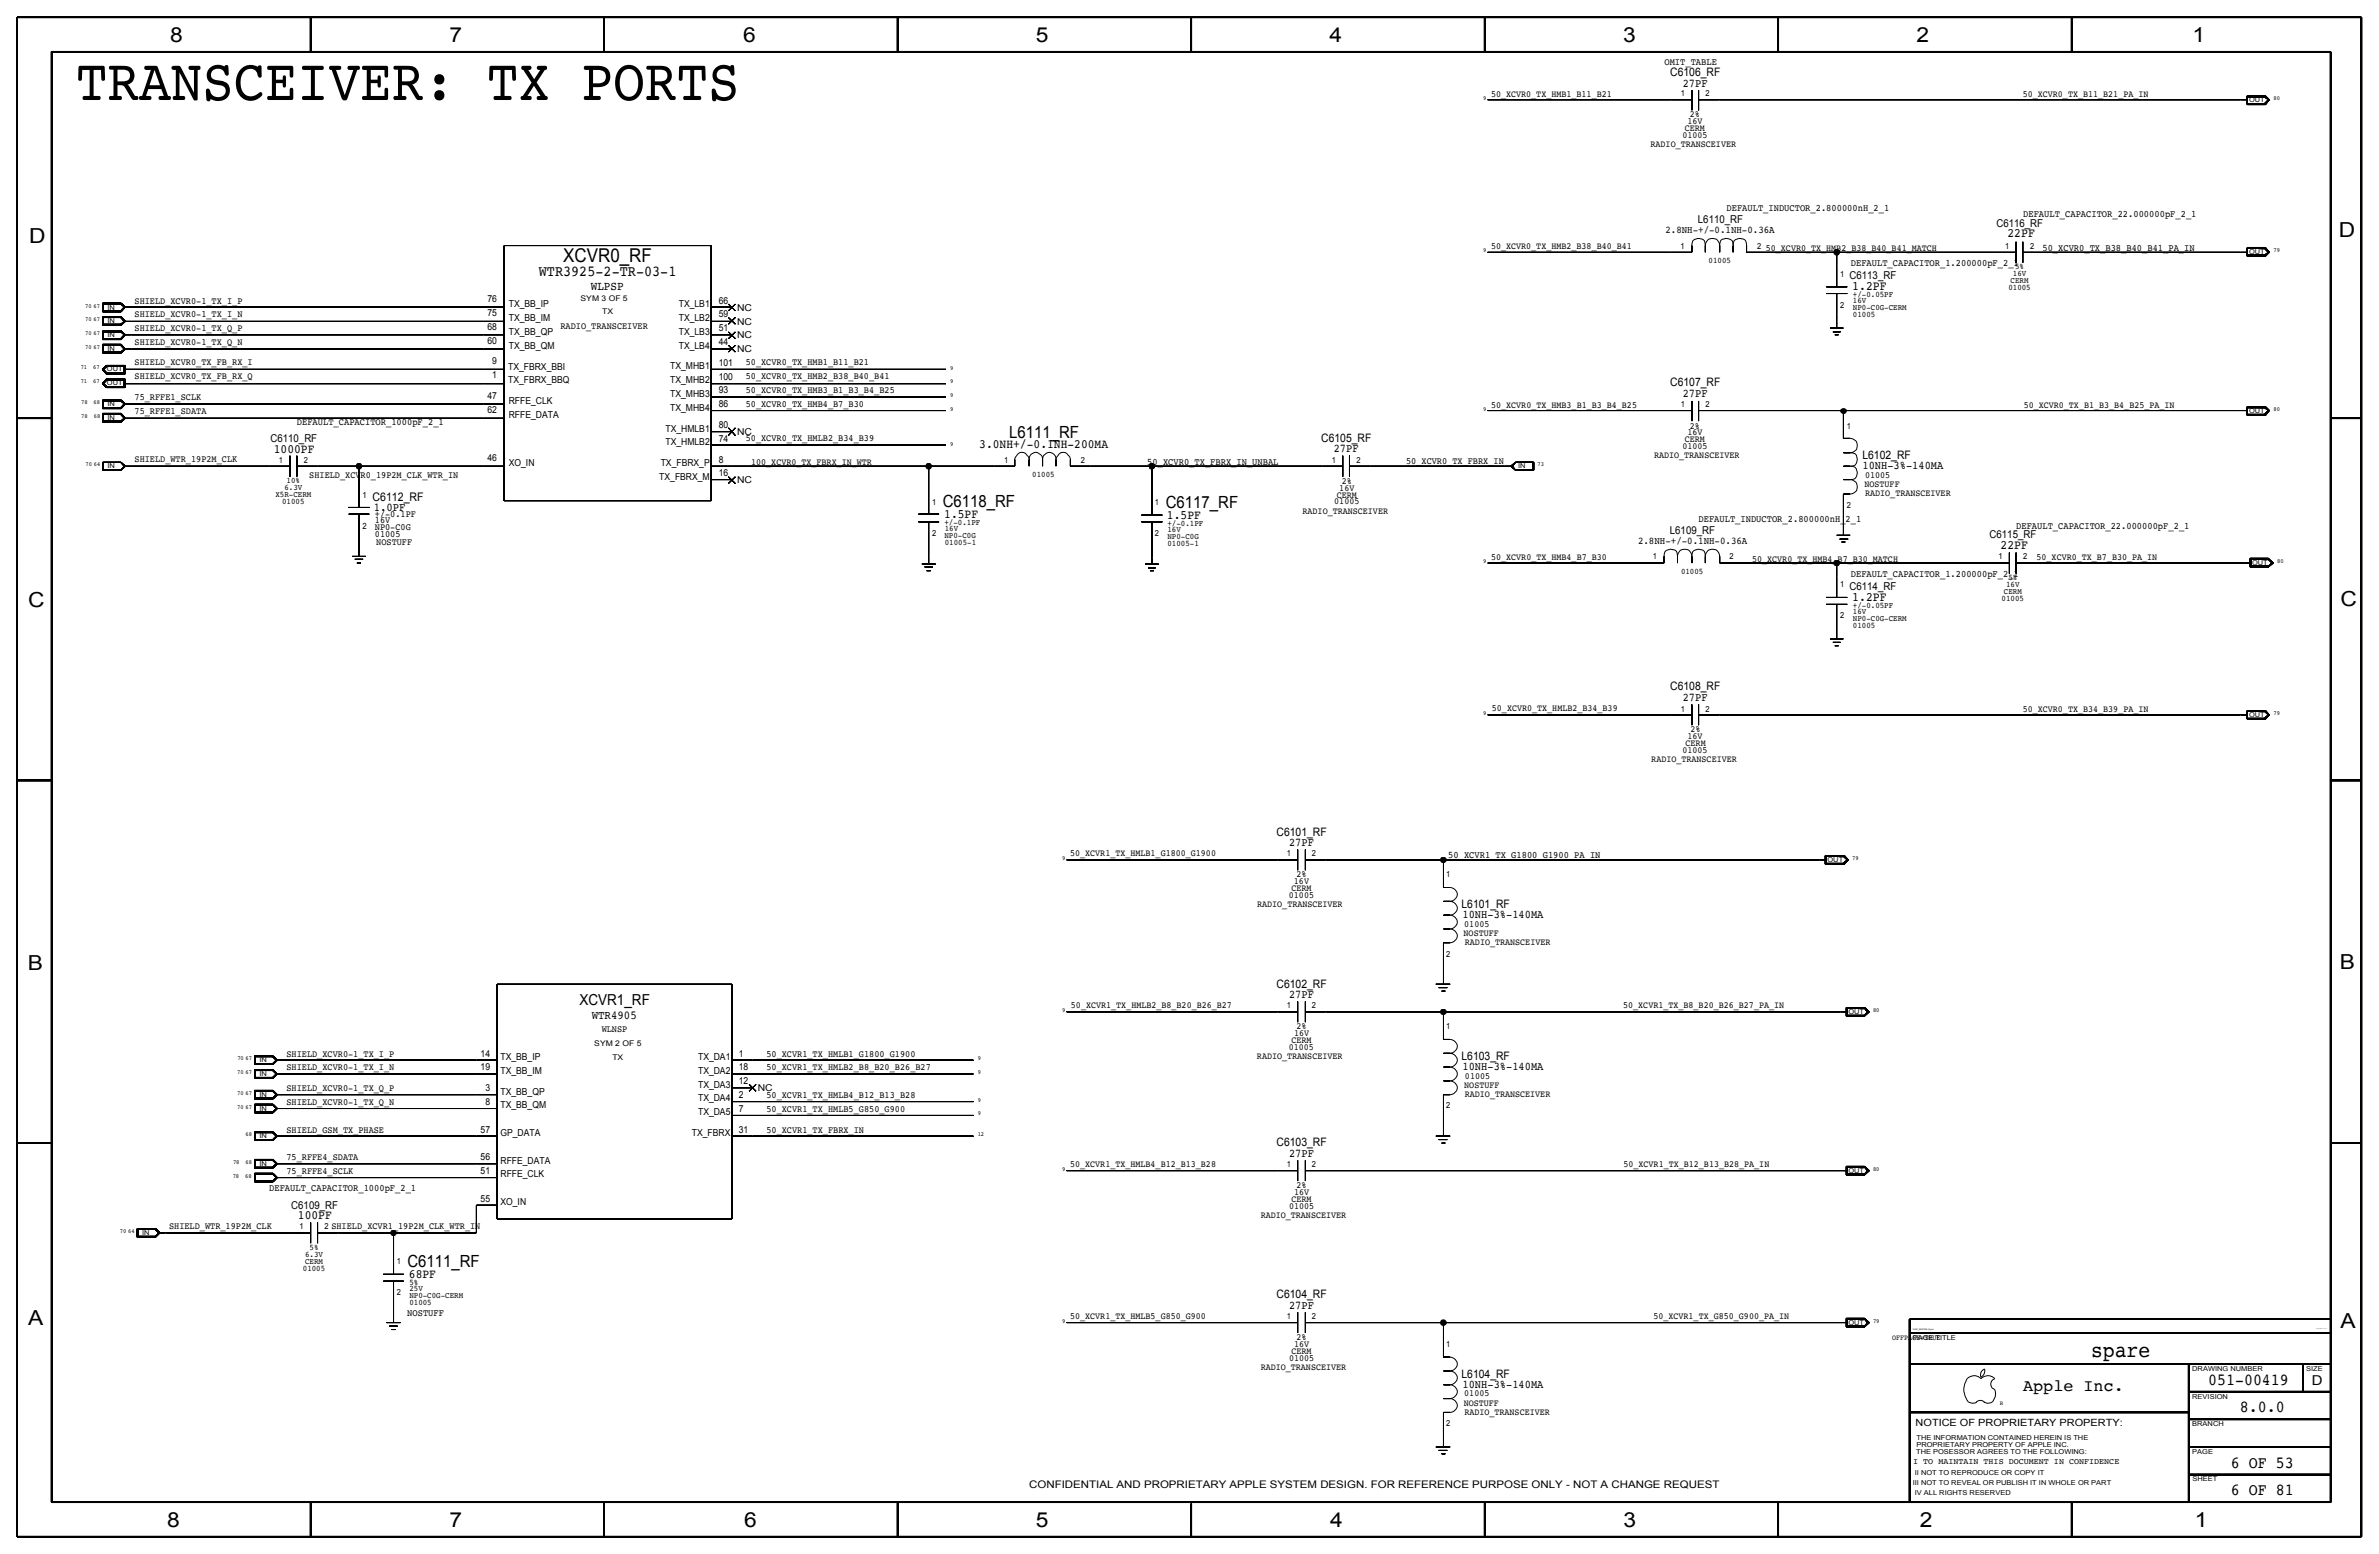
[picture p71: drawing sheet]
<svg xmlns="http://www.w3.org/2000/svg" width="875mm" height="572mm" viewBox="0 0 875 572" stroke-linecap="round" stroke-linejoin="round" font-family="sans-serif">
<defs><g id="words">
<text font-size="21.7" x="27.9" y="36.8">TRANSCEIVER: TX PORTS</text>
<text font-size="8.1" x="769.2" y="499.1">spare</text>
<g font-size="7.6">
<text x="62.5" y="15.5">8</text>
<text x="165.4" y="15.5">7</text>
<text x="273.3" y="15.5">6</text>
<text x="381" y="15.5">5</text>
<text x="489" y="15.5">4</text>
<text x="597" y="15.5">3</text>
<text x="704.9" y="15.5">2</text>
<text x="806.5" y="15.5">1</text>
<text x="10.7" y="89.5">D</text>
<text x="860.3" y="87.2">D</text>
<text x="10.4" y="223.3">C</text>
<text x="860.8" y="222.8">C</text>
<text x="10.2" y="356.7">B</text>
<text x="860.6" y="356.4">B</text>
<text x="10.4" y="487.5">A</text>
<text x="860.8" y="488.2">A</text>
<text x="61.5" y="561.7">8</text>
<text x="165.4" y="561.7">7</text>
<text x="273.8" y="561.6">6</text>
<text x="381" y="561.7">5</text>
<text x="489.2" y="561.7">4</text>
<text x="597.1" y="561.6">3</text>
<text x="706.2" y="561.7">2</text>
<text x="807.3" y="561.7">1</text>
</g>
<text font-size="7" x="207.2" y="96.5">XCVR0_RF</text>
<g font-size="6.2">
<text x="371.2" y="160.9">L6111_RF</text>
<text x="346.8" y="186.6">C6118_RF</text>
<text x="428.8" y="186.8">C6117_RF</text>
<text x="149.9" y="466.1">C6111_RF</text>
<text x="812.2" y="509.3">051-00419</text>
<text x="744.2" y="511.5">Apple Inc.</text>
<text x="823.9" y="519.4">8.0.0</text>
<text x="820.6" y="539.7">6 OF 53</text>
<text x="820.6" y="549.9">6 OF 81</text>
</g>
<g font-size="5.6">
<text x="198.2" y="101.6">WTR3925-2-TR-03-1</text>
<text x="213.1" y="369.6">XCVR1_RF</text>
</g>
<text font-size="5" x="850.3" y="509.3">D</text>
<g font-size="4.7">
<text x="738.3" y="87.3">22PF</text>
<text x="681.3" y="106.6">1.2PF</text>
<text x="100.7" y="166.5">1000PF</text>
<text x="360.2" y="164.7">3.0NH+/-0.1NH-200MA</text>
<text x="347.3" y="190.6">1.5PF</text>
<text x="429.2" y="190.9">1.5PF</text>
<text x="735.8" y="201.9">22PF</text>
<text x="681.3" y="220.9">1.2PF</text>
<text x="109.6" y="448.3">100PF</text>
<text x="150.4" y="469.9">68PF</text>
</g>
<text font-size="4.5" x="217.3" y="106.8">WLPSP</text>
<g font-size="4.4">
<text x="137" y="184.2">C6112_RF</text>
<text x="137.5" y="188">1.0PF</text>
<text x="217.6" y="374.7">WTR4905</text>
</g>
<g font-size="4.3">
<text x="614.3" y="28">C6106_RF</text>
<text x="618.9" y="31.9">27PF</text>
<text x="614.3" y="142">C6107_RF</text>
<text x="618.9" y="146">27PF</text>
<text x="486" y="162.5">C6105_RF</text>
<text x="490.6" y="166.3">27PF</text>
<text x="685" y="168.9">L6102_RF</text>
<text x="685" y="172.7">10NH-3%-140MA</text>
<text x="614.3" y="253.9">C6108_RF</text>
<text x="618.9" y="257.7">27PF</text>
<text x="469.6" y="307.3">C6101_RF</text>
<text x="474.1" y="311.1">27PF</text>
<text x="537.6" y="334">L6101_RF</text>
<text x="537.9" y="337.8">10NH-3%-140MA</text>
<text x="469.6" y="363.2">C6102_RF</text>
<text x="474.1" y="367">27PF</text>
<text x="537.6" y="389.8">L6103_RF</text>
<text x="537.9" y="393.7">10NH-3%-140MA</text>
<text x="469.6" y="421.6">C6103_RF</text>
<text x="474.1" y="425.4">27PF</text>
<text x="469.6" y="477.5">C6104_RF</text>
<text x="474.1" y="481.3">27PF</text>
<text x="537.6" y="506.7">L6104_RF</text>
<text x="537.9" y="510.5">10NH-3%-140MA</text>
</g>
<g font-size="4">
<text x="624.5" y="82">L6110_RF</text>
<text x="734.3" y="83.6">C6116_RF</text>
<text x="680.3" y="102.7">C6113_RF</text>
<text x="99.5" y="162.5">C6110_RF</text>
<text x="614.2" y="196.4">L6109_RF</text>
<text x="731.8" y="198">C6115_RF</text>
<text x="680.3" y="217">C6114_RF</text>
<text x="107.1" y="444.5">C6109_RF</text>
</g>
<g font-size="3.8">
<text x="612.6" y="85.6">2.8NH-+/-0.1NH-0.36A</text>
<text x="602.5" y="200">2.8NH-+/-0.1NH-0.36A</text>
<text x="378.5" y="547.4">CONFIDENTIAL AND PROPRIETARY APPLE SYSTEM DESIGN. FOR REFERENCE PURPOSE ONLY - NOT A CHANGE REQUEST</text>
</g>
<text font-size="3.7" x="704.6" y="524.5">NOTICE OF PROPRIETARY PROPERTY:</text>
<g font-size="3.6">
<text x="612.2" y="24">OMIT_TABLE</text>
<text x="635.1" y="77.4">DEFAULT_INDUCTOR_2.800000nH_2_1</text>
<text x="744.2" y="80">DEFAULT_CAPACITOR_22.000000pF_2_1</text>
<text x="751.3" y="92.2">50_XCVR0_TX_B38_B40_B41_PA_IN</text>
<text x="680.8" y="97.6">DEFAULT_CAPACITOR_1.200000pF_2_1</text>
<text x="109.2" y="156.1">DEFAULT_CAPACITOR_1000pF_2_1</text>
<text x="422" y="170.9">50_XCVR0_TX_FBRX_IN_UNBAL</text>
<text x="624.8" y="191.8">DEFAULT_INDUCTOR_2.800000nH_2_1</text>
<text x="741.6" y="194.4">DEFAULT_CAPACITOR_22.000000pF_2_1</text>
<text x="680.8" y="212.1">DEFAULT_CAPACITOR_1.200000pF_2_1</text>
<text x="532.7" y="315.7">50_XCVR1_TX_G1800_G1900_PA_IN</text>
<text x="99" y="438.2">DEFAULT_CAPACITOR_1000pF_2_1</text>
<text x="149.8" y="483.9">NOSTUFF</text>
</g>
<g font-size="3.5">
<text x="548.4" y="35.6">50_XCVR0_TX_HMB1_B11_B21</text>
<text x="744" y="35.6">50_XCVR0_TX_B11_B21_PA_IN</text>
<text x="620.6" y="45.6">16V</text>
<text x="621.6" y="43">2%</text>
<text x="607.1" y="54">RADIO_TRANSCEIVER</text>
<text x="618.8" y="50.6">01005</text>
<text x="619.7" y="48.1">CERM</text>
<text x="548.4" y="91.5">50_XCVR0_TX_HMB2_B38_B40_B41</text>
<text x="649.5" y="92.2">50_XCVR0_TX_HMB2_B38_B40_B41_MATCH</text>
<text x="49.5" y="111.6">SHIELD_XCVR0-1_TX_I_P</text>
<text x="179.3" y="111.1">76</text>
<text x="187.1" y="113">TX_BB_IP</text>
<text x="249.7" y="113">TX_LB1</text>
<text x="264.3" y="111.6">66</text>
<text x="49.5" y="116.6">SHIELD_XCVR0-1_TX_I_N</text>
<text x="179.3" y="116.2">75</text>
<text x="187.1" y="118.1">TX_BB_IM</text>
<text x="249.7" y="118.1">TX_LB2</text>
<text x="264.3" y="116.7">59</text>
<text x="271.1" y="114.2">NC</text>
<text x="271.1" y="119.4">NC</text>
<text x="49.5" y="121.7">SHIELD_XCVR0-1_TX_Q_P</text>
<text x="179.3" y="121.3">68</text>
<text x="187.1" y="123.2">TX_BB_QP</text>
<text x="206.2" y="121.2">RADIO_TRANSCEIVER</text>
<text x="249.7" y="123.2">TX_LB3</text>
<text x="264.3" y="121.8">51</text>
<text x="271.1" y="124.3">NC</text>
<text x="49.5" y="126.7">SHIELD_XCVR0-1_TX_Q_N</text>
<text x="179.3" y="126.4">60</text>
<text x="187.1" y="128.3">TX_BB_QM</text>
<text x="249.7" y="128.3">TX_LB4</text>
<text x="264.3" y="126.9">44</text>
<text x="271.1" y="129.5">NC</text>
<text x="49.5" y="134.4">SHIELD_XCVR0_TX_FB_RX_I</text>
<text x="181.1" y="134">9</text>
<text x="186.9" y="135.9">TX_FBRX_BBI</text>
<text x="246.5" y="135.9">TX_MHB1</text>
<text x="264.4" y="134.5">101</text>
<text x="274.3" y="134.4">50_XCVR0_TX_HMB1_B11_B21</text>
<text x="49.5" y="139.4">SHIELD_XCVR0_TX_FB_RX_Q</text>
<text x="181.1" y="139.1">1</text>
<text x="186.9" y="141">TX_FBRX_BBQ</text>
<text x="246.5" y="141">TX_MHB2</text>
<text x="264.4" y="139.6">100</text>
<text x="274.3" y="139.4">50_XCVR0_TX_HMB2_B38_B40_B41</text>
<text x="49.5" y="147.1">75_RFFE1_SCLK</text>
<text x="179.3" y="146.7">47</text>
<text x="187.1" y="148.6">RFFE_CLK</text>
<text x="246.5" y="146">TX_MHB3</text>
<text x="264.4" y="149.8">86</text>
<text x="264.4" y="144.7">93</text>
<text x="274.3" y="144.5">50_XCVR0_TX_HMB3_B1_B3_B4_B25</text>
<text x="274.3" y="149.6">50_XCVR0_TX_HMB4_B7_B30</text>
<text x="548.5" y="149.9">50_XCVR0_TX_HMB3_B1_B3_B4_B25</text>
<text x="744.3" y="149.9">50_XCVR0_TX_B1_B3_B4_B25_PA_IN</text>
<text x="49.5" y="152.3">75_RFFE1_SDATA</text>
<text x="179.3" y="151.8">62</text>
<text x="187.1" y="153.7">RFFE_DATA</text>
<text x="246.5" y="151.1">TX_MHB4</text>
<text x="244.8" y="158.7">TX_HMLB1</text>
<text x="264.3" y="157.4">80</text>
<text x="271.1" y="160.1">NC</text>
<text x="620.6" y="160.2">16V</text>
<text x="621.6" y="157.6">2%</text>
<text x="244.8" y="163.8">TX_HMLB2</text>
<text x="264.3" y="162.5">74</text>
<text x="274.3" y="162.3">50_XCVR0_TX_HMLB2_B34_B39</text>
<text x="618.8" y="165.2">01005</text>
<text x="619.7" y="162.7">CERM</text>
<text x="49.5" y="170.1">SHIELD_WTR_19P2M_CLK</text>
<text x="179.3" y="169.6">46</text>
<text x="187.1" y="171.5">XO_IN</text>
<text x="243" y="171.5">TX_FBRX_P</text>
<text x="264.3" y="170.1">8</text>
<text x="276.3" y="171">100_XCVR0_TX_FBRX_IN_WTR</text>
<text x="517.2" y="170.6">50_XCVR0_TX_FBRX_IN</text>
<text x="608.4" y="168.6">RADIO_TRANSCEIVER</text>
<text x="113.7" y="175.9">SHIELD_XCVR0_19P2M_CLK_WTR_IN</text>
<text x="242.5" y="176.5">TX_FBRX_M</text>
<text x="264.3" y="175.2">16</text>
<text x="271.1" y="177.8">NC</text>
<text x="493.6" y="177.9">2%</text>
<text x="685.8" y="179.1">NOSTUFF</text>
<text x="686" y="175.8">01005</text>
<text x="490.8" y="185.5">01005</text>
<text x="491.7" y="183">CERM</text>
<text x="492.6" y="180.4">16V</text>
<text x="686" y="182.4">RADIO_TRANSCEIVER</text>
<text x="137.9" y="190.2">+/-0.1PF</text>
<text x="479.1" y="188.9">RADIO_TRANSCEIVER</text>
<text x="137.9" y="195">NP0-C0G</text>
<text x="137.9" y="197.6">01005</text>
<text x="137.9" y="192.5">16V</text>
<text x="138.4" y="200.4">NOSTUFF</text>
<text x="548.5" y="205.8">50_XCVR0_TX_HMB4_B7_B30</text>
<text x="644.5" y="206.5">50_XCVR0_TX_HMB4_B7_B30_MATCH</text>
<text x="749.1" y="205.8">50_XCVR0_TX_B7_B30_PA_IN</text>
<text x="548.8" y="261.6">50_XCVR0_TX_HMLB2_B34_B39</text>
<text x="744" y="261.7">50_XCVR0_TX_B34_B39_PA_IN</text>
<text x="621.8" y="269.2">2%</text>
<text x="620" y="274.3">CERM</text>
<text x="620.6" y="271.9">16V</text>
<text x="607.4" y="280.2">RADIO_TRANSCEIVER</text>
<text x="618.8" y="276.9">01005</text>
<text x="393.6" y="314.9">50_XCVR1_TX_HMLB1_G1800_G1900</text>
<text x="476.9" y="322.6">2%</text>
<text x="475" y="327.7">CERM</text>
<text x="475.9" y="325.1">16V</text>
<text x="462.4" y="333.5">RADIO_TRANSCEIVER</text>
<text x="474.1" y="330.2">01005</text>
<text x="538.6" y="340.8">01005</text>
<text x="538.3" y="344.1">NOSTUFF</text>
<text x="538.8" y="347.5">RADIO_TRANSCEIVER</text>
<text x="393.9" y="370.9">50_XCVR1_TX_HMLB2_B8_B20_B26_B27</text>
<text x="597" y="370.8">50_XCVR1_TX_B8_B20_B26_B27_PA_IN</text>
<text x="221.3" y="379.5">WLNSP</text>
<text x="475" y="383.5">CERM</text>
<text x="476" y="381">16V</text>
<text x="476.9" y="378.5">2%</text>
<text x="105.4" y="388.6">SHIELD_XCVR0-1_TX_I_P</text>
<text x="176.8" y="388.6">14</text>
<text x="184.1" y="389.8">TX_BB_IP</text>
<text x="256.8" y="389.8">TX_DA1</text>
<text x="271.7" y="388.6">1</text>
<text x="281.9" y="388.6">50_XCVR1_TX_HMLB1_G1800_G1900</text>
<text x="462.3" y="389.4">RADIO_TRANSCEIVER</text>
<text x="474" y="386">01005</text>
<text x="105.4" y="393.7">SHIELD_XCVR0-1_TX_I_N</text>
<text x="176.8" y="393.6">19</text>
<text x="184.1" y="394.9">TX_BB_IM</text>
<text x="256.8" y="394.9">TX_DA2</text>
<text x="271.7" y="393.6">18</text>
<text x="281.9" y="393.7">50_XCVR1_TX_HMLB2_B8_B20_B26_B27</text>
<text x="105.4" y="401.3">SHIELD_XCVR0-1_TX_Q_P</text>
<text x="178.5" y="401.3">3</text>
<text x="256.8" y="400">TX_DA3</text>
<text x="271.7" y="398.7">12</text>
<text x="278.7" y="401.3">NC</text>
<text x="538.6" y="400.1">NOSTUFF</text>
<text x="538.8" y="396.8">01005</text>
<text x="105.4" y="406.4">SHIELD_XCVR0-1_TX_Q_N</text>
<text x="178.5" y="406.3">8</text>
<text x="184.1" y="402.5">TX_BB_QP</text>
<text x="184.1" y="407.6">TX_BB_QM</text>
<text x="256.8" y="405.1">TX_DA4</text>
<text x="271.7" y="403.8">2</text>
<text x="281.9" y="403.8">50_XCVR1_TX_HMLB4_B12_B13_B28</text>
<text x="538.8" y="403.4">RADIO_TRANSCEIVER</text>
<text x="256.8" y="410.1">TX_DA5</text>
<text x="271.7" y="408.9">7</text>
<text x="281.9" y="408.9">50_XCVR1_TX_HMLB5_G850_G900</text>
<text x="105.4" y="416.5">SHIELD_GSM_TX_PHASE</text>
<text x="176.8" y="416.5">57</text>
<text x="184.1" y="417.8">GP_DATA</text>
<text x="254.5" y="417.8">TX_FBRX</text>
<text x="271.7" y="416.5">31</text>
<text x="281.9" y="416.5">50_XCVR1_TX_FBRX_IN</text>
<text x="105.4" y="431.8">75_RFFE4_SCLK</text>
<text x="105.4" y="426.7">75_RFFE4_SDATA</text>
<text x="176.8" y="426.7">56</text>
<text x="176.8" y="431.7">51</text>
<text x="184.1" y="427.9">RFFE_DATA</text>
<text x="393.6" y="429.2">50_XCVR1_TX_HMLB4_B12_B13_B28</text>
<text x="597.1" y="429.3">50_XCVR1_TX_B12_B13_B28_PA_IN</text>
<text x="184.1" y="433">RFFE_CLK</text>
<text x="476.9" y="436.9">2%</text>
<text x="176.8" y="441.9">55</text>
<text x="184.1" y="443.2">XO_IN</text>
<text x="475" y="442">CERM</text>
<text x="476" y="439.4">16V</text>
<text x="463.7" y="447.9">RADIO_TRANSCEIVER</text>
<text x="474.1" y="444.5">01005</text>
<text x="62.2" y="452.1">SHIELD_WTR_19P2M_CLK</text>
<text x="121.9" y="452.1">SHIELD_XCVR1_19P2M_CLK_WTR_IN</text>
<text x="393.6" y="485.1">50_XCVR1_TX_HMLB5_G850_G900</text>
<text x="608.1" y="485.2">50_XCVR1_TX_G850_G900_PA_IN</text>
<text x="475" y="497.8">CERM</text>
<text x="476" y="495.3">16V</text>
<text x="476.9" y="492.8">2%</text>
<text x="463.7" y="503.7">RADIO_TRANSCEIVER</text>
<text x="474.1" y="500.4">01005</text>
<text x="538.6" y="513.6">01005</text>
<text x="538.4" y="516.9">NOSTUFF</text>
<text x="538.6" y="520.2">RADIO_TRANSCEIVER</text>
</g>
<g font-size="3.2">
<text x="133.3" y="183">1</text>
<text x="133.3" y="194.5">2</text>
</g>
<g font-size="3.1">
<text x="618.2" y="35.4">1</text>
<text x="627.4" y="35.4">2</text>
<text x="618.1" y="91.5">1</text>
<text x="646.3" y="91.5">2</text>
<text x="737.5" y="91.5">1</text>
<text x="746.7" y="91.5">2</text>
<text x="628.5" y="96.8">01005</text>
<text x="676.9" y="101.7">1</text>
<text x="740.4" y="101.6">16V</text>
<text x="741.2" y="99">5%</text>
<text x="738.7" y="106.6">01005</text>
<text x="739.5" y="104.1">CERM</text>
<text x="676.9" y="113.1">2</text>
<text x="681.5" y="111.5">16V</text>
<text x="681.5" y="109.2">+/-0.05PF</text>
<text x="681.5" y="114">NP0-C0G-CERM</text>
<text x="681.5" y="116.6">01005</text>
<text x="618.2" y="149.8">1</text>
<text x="627.4" y="149.8">2</text>
<text x="679.3" y="157.6">1</text>
<text x="102.6" y="170.1">1</text>
<text x="111.7" y="170.1">2</text>
<text x="369.3" y="170.1">1</text>
<text x="397.5" y="170.1">2</text>
<text x="489.8" y="170.1">1</text>
<text x="499" y="170.1">2</text>
<text x="105.4" y="177.8">10%</text>
<text x="379.7" y="175.4">01005</text>
<text x="101.3" y="182.8">X5R-CERM</text>
<text x="103.8" y="185.4">01005</text>
<text x="104.6" y="180.3">6.3V</text>
<text x="342.8" y="185.5">1</text>
<text x="424.8" y="185.5">1</text>
<text x="679.3" y="186.8">2</text>
<text x="342.8" y="197">2</text>
<text x="347.4" y="193">+/-0.1PF</text>
<text x="347.4" y="197.8">NP0-C0G</text>
<text x="347.5" y="195.3">16V</text>
<text x="424.8" y="197">2</text>
<text x="429.4" y="193.3">+/-0.1PF</text>
<text x="429.4" y="195.6">16V</text>
<text x="347.5" y="200.4">01005-1</text>
<text x="429.4" y="198.1">NP0-C0G</text>
<text x="429.4" y="200.6">01005-1</text>
<text x="608" y="205.6">1</text>
<text x="636.2" y="205.6">2</text>
<text x="735.1" y="205.6">1</text>
<text x="744.2" y="205.6">2</text>
<text x="618.3" y="211.1">01005</text>
<text x="676.9" y="215.7">1</text>
<text x="737.9" y="215.9">16V</text>
<text x="738.7" y="213.4">5%</text>
<text x="736.2" y="221">01005</text>
<text x="737.1" y="218.5">CERM</text>
<text x="676.9" y="227.2">2</text>
<text x="681.5" y="225.9">16V</text>
<text x="681.5" y="223.6">+/-0.05PF</text>
<text x="681.5" y="228.4">NP0-C0G-CERM</text>
<text x="681.5" y="230.9">01005</text>
<text x="618.2" y="261.7">1</text>
<text x="627.4" y="261.7">2</text>
<text x="473.3" y="315">1</text>
<text x="482.5" y="315">2</text>
<text x="532" y="322.6">1</text>
<text x="532" y="351.8">2</text>
<text x="473.3" y="370.8">1</text>
<text x="482.5" y="370.8">2</text>
<text x="532" y="378.5">1</text>
<text x="532" y="407.7">2</text>
<text x="473.3" y="429.3">1</text>
<text x="482.5" y="429.3">2</text>
<text x="110.2" y="452.1">1</text>
<text x="119.3" y="452.1">2</text>
<text x="113.9" y="459.7">5%</text>
<text x="111.4" y="467.3">01005</text>
<text x="112.2" y="462.3">6.3V</text>
<text x="112.2" y="464.8">CERM</text>
<text x="146" y="464.8">1</text>
<text x="150.6" y="472.4">5%</text>
<text x="146" y="476.2">2</text>
<text x="150.6" y="479.8">01005</text>
<text x="150.6" y="477.3">NP0-C0G-CERM</text>
<text x="150.6" y="474.7">25V</text>
<text x="473.3" y="485.1">1</text>
<text x="482.5" y="485.1">2</text>
<text x="532" y="495.3">1</text>
<text x="532" y="524.5">2</text>
<text x="703.7" y="538.5">I TO MAINTAIN THIS DOCUMENT IN CONFIDENCE</text>
</g>
<g font-size="2.9">
<text x="213.5" y="110.6">SYM 3 OF 5</text>
<text x="221.5" y="115.6">TX</text>
<text x="218.6" y="384.8">SYM 2 OF 5</text>
<text x="225.3" y="389.9">TX</text>
</g>
<text font-size="2.8" x="695.9" y="492.8">OFFPAGE=TRUE</text>
<g font-size="2.5">
<text x="827.2" y="37.6">OUT</text>
<text x="827.2" y="93.4">OUT</text>
<text x="39.6" y="113.9">IN</text>
<text x="39.6" y="118.9">IN</text>
<text x="39.6" y="123.9">IN</text>
<text x="39.6" y="129.1">IN</text>
<text x="39.3" y="136.6">OUT</text>
<text x="39.3" y="141.6">OUT</text>
<text x="39.6" y="149.3">IN</text>
<text x="39.6" y="154.3">IN</text>
<text x="827.2" y="151.8">OUT</text>
<text x="39.6" y="172.1">IN</text>
<text x="558.4" y="172.1">IN</text>
<text x="828.3" y="207.8">OUT</text>
<text x="827.2" y="263.6">OUT</text>
<text x="672.2" y="317.1">OUT</text>
<text x="679.9" y="372.9">OUT</text>
<text x="95.5" y="390.6">IN</text>
<text x="95.5" y="395.7">IN</text>
<text x="95.5" y="403.3">IN</text>
<text x="95.5" y="408.4">IN</text>
<text x="95.5" y="418.6">IN</text>
<text x="95.5" y="428.8">IN</text>
<text x="679.9" y="431.3">OUT</text>
<text x="52.3" y="454.2">IN</text>
<text x="679.9" y="487.2">OUT</text>
<text x="703.5" y="492.8">PAGE TITLE</text>
<text x="806.3" y="504.2">DRAWING NUMBER</text>
<text x="848.2" y="504.2">SIZE</text>
<text x="806.3" y="514.4">REVISION</text>
<text x="806.3" y="524.5">BRANCH</text>
<text x="704.9" y="532.1">PROPRIETARY PROPERTY OF APPLE INC.</text>
<text x="704.9" y="529.6">THE INFORMATION CONTAINED HEREIN IS THE</text>
<text x="704.8" y="534.7">THE POSESSOR AGREES TO THE FOLLOWING:</text>
<text x="806.3" y="534.7">PAGE</text>
<text x="704.3" y="542.3">II NOT TO REPRODUCE OR COPY IT</text>
<text x="806.4" y="544.8">SHEET</text>
<text x="703.5" y="546.1">III NOT TO REVEAL OR PUBLISH IT IN WHOLE OR PART</text>
<text x="704.3" y="549.9">IV ALL RIGHTS RESERVED</text>
</g>
<g font-size="2.3">
<text x="545.6" y="36.8">9</text>
<text x="836.3" y="36.8">80</text>
<text x="545.6" y="92.7">9</text>
<text x="836.3" y="92.7">79</text>
<text x="31.4" y="113.1">70 67</text>
<text x="31.4" y="118.2">70 67</text>
<text x="31.4" y="123.3">70 67</text>
<text x="31.3" y="128.2">70 67</text>
<text x="29.7" y="135.8">71</text>
<text x="34.2" y="135.8">67</text>
<text x="349.4" y="135.9">9</text>
<text x="29.7" y="140.9">71</text>
<text x="34.2" y="140.9">67</text>
<text x="349.4" y="141">9</text>
<text x="29.8" y="148.5">78</text>
<text x="34.4" y="148.5">68</text>
<text x="349.4" y="146.1">9</text>
<text x="29.9" y="153.7">78</text>
<text x="34.5" y="153.7">68</text>
<text x="349.4" y="151.2">9</text>
<text x="545.6" y="151.1">9</text>
<text x="836.3" y="151.1">80</text>
<text x="349.4" y="163.9">9</text>
<text x="31.4" y="171.5">70 64</text>
<text x="565.5" y="171.4">73</text>
<text x="545.6" y="207">9</text>
<text x="837.5" y="207">80</text>
<text x="545.6" y="262.9">9</text>
<text x="836.3" y="262.9">79</text>
<text x="390.6" y="316.2">9</text>
<text x="681.3" y="316.2">79</text>
<text x="390.6" y="372.1">9</text>
<text x="688.9" y="372.1">80</text>
<text x="87.3" y="389.9">70 67</text>
<text x="359.6" y="389.9">9</text>
<text x="87.2" y="395">70 67</text>
<text x="359.6" y="395">9</text>
<text x="87.2" y="407.7">70 67</text>
<text x="87.3" y="402.6">70 67</text>
<text x="359.6" y="405.1">9</text>
<text x="359.6" y="410.2">9</text>
<text x="90.4" y="417.8">68</text>
<text x="359.6" y="417.8">12</text>
<text x="85.7" y="428">78</text>
<text x="90.3" y="428">68</text>
<text x="390.6" y="430.5">9</text>
<text x="688.9" y="430.6">80</text>
<text x="85.6" y="433.1">78</text>
<text x="90.2" y="433.1">68</text>
<text x="44.1" y="453.5">70 64</text>
<text x="390.6" y="486.4">9</text>
<text x="688.9" y="486.4">79</text>
</g>
<text font-size="2.2" x="735.5" y="516.8">R</text>
<text font-size=".9" x="703.5" y="489">SYNC_MASTER=Sync</text>
<text font-size=".4" x="851.9" y="488.9">SYNC_DATE=05/17/2016</text>
</g></defs>
<g fill="none" stroke="#000" stroke-width=".37">
<path d="M547.2 36.7h75.1M622.3 33.2v7.4M624.8 36.7h201.8M624.8 33.2v7.4M826.6 35.6v2.5v-2.5h6.3h-6.3h6.3l1.4 1.1-1.4-1.1 1.4 1.1-1 1.4 1-1.4-1 1.4h-6.7h6.7h-6.7zM826.6 35.6v2.5v-2.5h6.7h-6.7h6.7l1 1.1-1-1.1 1 1.1-1.4 1.4 1.4-1.4-1.4 1.4h-6.3h6.3h-6.3zM826.6 35.3v3.2v-3.2h6.7h-6.7h6.7l1.4 1.4-1.4-1.4 1.4 1.4-1.4 1.8 1.4-1.8-1.4 1.8h-6.7h6.7h-6.7v-3.2v3.2v-3.2h6.7h-6.7h6.7l1.4 1.4-1.4-1.4 1.4 1.4-1.4 1.8 1.4-1.8-1.4 1.8h-6.7h6.7h-6.7zM185.4 90.3h76.2v93.9v-93.9v93.9h-76.2h76.2h-76.2v-93.9v93.9v-93.9h76.2zM627.2 90.3a2.18 2.18 0 0 0-2.6-2.6 2.13 2.13 0 0 0-2.3 2.6v2.5v-2.5v2.5h-75.1M627.2 90.3v2.5M627.2 90.3a2.65 2.65 0 0 1 2.7-2.6 2.65 2.65 0 0 1 2.6 2.6M632.5 90.3v2.5"/>
<path d="M632.5 90.3a2.13 2.13 0 0 1 2.3-2.6 2.22 2.22 0 0 1 2.7 2.6M637.5 90.3a2.54 2.54 0 0 1 3.7-2.4 1.99 1.99 0 0 1 1.2 2.4v2.5v-2.5v2.5h33.2h-25.4h25.4v12.7M637.5 90.3v2.5M675.6 92.8h65.9M741.5 88.9v7.8M744 92.8h82.6M744 88.9v7.8M826.6 91.4v2.8v-2.8h6.7h-6.7h6.7l1 1.4-1-1.4 1 1.4-1.4 1 1.4-1-1.4 1h-6.3h6.3h-6.3v-2.4v2.4v-2.4h6.3h-6.3h6.3l1.4 1.4-1.4-1.4 1.4 1.4-1 1.4 1-1.4-1 1.4h-6.7h6.7h-6.7zM826.6 91v3.2v-3.2h6.7h-6.7h6.7l1.4 1.8-1.4-1.8 1.4 1.8-1.4 1.4 1.4-1.4-1.4 1.4h-6.7h6.7h-6.7v-2.8v2.8v-2.8h6.7h-6.7h6.7l1.4 1.4-1.4-1.4 1.4 1.4-1.4 1.4 1.4-1.4-1.4 1.4h-6.7h6.7h-6.7zM37.7 111.5v3.2v-3.2h6.9h-6.9h6.9l1.5 1.4-1.5-1.4 1.5 1.4-1.5 1.8 1.5-1.8-1.5 1.8h-6.9h6.9h-6.9zM37.7 116.4v3.2v-3.2h6.9h-6.9h6.9l1.5 1.8-1.5-1.8 1.5 1.8-1.5 1.4 1.5-1.4-1.5 1.4h-6.9h6.9h-6.9zM37.9 111.5v3.2v-3.2h6.6h-6.6h6.6l1.5 1.4-1.5-1.4 1.5 1.4-1.5 1.8 1.5-1.8-1.5 1.8h-6.6h6.6h-6.6z"/>
<path d="M37.9 116.8v2.8v-2.8h6.6h-6.6h6.6l1.5 1.4-1.5-1.4 1.5 1.4-1.5 1.4 1.5-1.4-1.5 1.4h-6.6h6.6h-6.6zM38 111.8v2.5v-2.5h6.4h-6.4h6.4l1.4 1.1-1.4-1.1 1.4 1.1-1.4 1.4 1.4-1.4-1.4 1.4h-6.4h6.4h-6.4zM38 116.8v2.8v-2.8h6.4h-6.4h6.4l1.4 1.4-1.4-1.4 1.4 1.4-1.4 1.4 1.4-1.4-1.4 1.4h-6.4h6.4h-6.4zM45.7 112.9l-1.3 1.4 1.3-1.4-1.3 1.4h-6.3h6.3h-6.3v-2.5v2.5v-2.5h6.3h-6.3h6.3l1.3 1.1-1.3-1.1 1.3 1.1h139.7M45.7 118.2l-1.3 1 1.3-1-1.3 1h-6.3h6.3h-6.3v-2.4v2.4v-2.4h6.3h-6.3h6.3l1.3 1.4-1.3-1.4 1.3 1.4h139.7M261.6 112.9h7.6M261.6 118.2h7.6M267.9 111.8l2.6 2.5M267.9 116.8l2.6 2.4M270.5 111.8l-2.6 2.5M270.5 116.8l-2.6 2.4M671.7 105.5h7.7"/>
<path d="M671.7 108h7.7M675.6 108v12.7M37.6 135.8l1.6-1.4-1.6 1.4 1.6-1.4h6.8h-6.8h6.8v3.2v-3.2v3.2h-6.8h6.8h-6.8zM37.7 121.7v3.2v-3.2h6.9h-6.9h6.9l1.5 1.4-1.5-1.4 1.5 1.4-1.5 1.8 1.5-1.8-1.5 1.8h-6.9h6.9h-6.9zM37.7 126.6v3.2v-3.2h6.9h-6.9h6.9l1.5 1.8-1.5-1.8 1.5 1.8-1.5 1.4 1.5-1.4-1.5 1.4h-6.9h6.9h-6.9zM37.7 135.8l1.5 1.4-1.5-1.4 1.5-1.4-1.5 1.4 1.5-1.4h6.7h-6.7h6.7v2.8v-2.8v2.8h-6.7h6.7h-6.7zM37.9 121.7v2.8v-2.8h6.6h-6.6h6.6l1.5 1.4-1.5-1.4 1.5 1.4-1.5 1.4 1.5-1.4-1.5 1.4h-6.6h6.6h-6.6zM37.9 126.6v3.2v-3.2h6.6h-6.6h6.6l1.5 1.8-1.5-1.8 1.5 1.8-1.5 1.4 1.5-1.4-1.5 1.4h-6.6h6.6h-6.6zM38 121.7v2.8v-2.8h6.4h-6.4h6.4l1.4 1.4-1.4-1.4 1.4 1.4-1.4 1.4 1.4-1.4-1.4 1.4h-6.4h6.4h-6.4zM38 127v2.5v-2.5h6.4h-6.4h6.4l1.4 1.4-1.4-1.4 1.4 1.4-1.4 1.1 1.4-1.1-1.4 1.1h-6.4h6.4h-6.4zM38.1 135.8l1.2-1-1.2 1 1.2-1h6.4h-6.4h6.4v2.4v-2.4v2.4h-6.4h6.4h-6.4zM39.2 139.3l-1.6 1.8 1.6-1.8h6.8h-6.8h6.8v3.2v-3.2v3.2h-6.8h6.8h-6.8l-1.6-1.4 1.6 1.4-1.6-1.4z"/>
<path d="M39.2 139.3l-1.5 1.8 1.5-1.8h6.7h-6.7h6.7v3.2v-3.2v3.2h-6.7h6.7h-6.7l-1.5-1.4 1.5 1.4-1.5-1.4zM39.3 134.4l-1.4 1.4 1.4-1.4h6.5h-6.5h6.5v2.8v-2.8v2.8h-6.5h6.5h-6.5l-1.4-1.4 1.4 1.4-1.4-1.4zM39.3 139.7l-1.4 1.4 1.4-1.4h6.5h-6.5h6.5v2.5v-2.5v2.5h-6.5h6.5h-6.5l-1.4-1.1 1.4 1.1-1.4-1.1zM39.3 139.7l-1.2 1.4 1.2-1.4h6.4h-6.4h6.4v2.5v-2.5v2.5h-6.4h6.4h-6.4l-1.2-1.1 1.2 1.1-1.2-1.1zM45.7 135.8h139.7M45.7 128.4l-1.3 1.1 1.3-1.1-1.3 1.1h-6.3h6.3h-6.3v-2.5v2.5v-2.5h6.3h-6.3h6.3l1.3 1.4-1.3-1.4 1.3 1.4h139.7M45.7 123.1l-1.3 1.4 1.3-1.4-1.3 1.4h-6.3h6.3h-6.3v-2.4v2.4v-2.4h6.3h-6.3h6.3l1.3 1-1.3-1 1.3 1h139.7M261.6 135.8h86.3M261.6 128.4h7.6M261.6 123.1h7.6M267.9 122.1l2.6 2.4M267.9 127l2.6 2.5"/>
<path d="M270.5 122.1l-2.6 2.4M270.5 127l-2.6 2.5M673.1 120.7h4.9M674.2 122.1h2.8M674.9 123.1h1.4M37.7 152v3.2v-3.2h6.9h-6.9h6.9l1.5 1.8-1.5-1.8 1.5 1.8-1.5 1.4 1.5-1.4-1.5 1.4h-6.9h6.9h-6.9zM37.7 147.1v3.2v-3.2h6.9h-6.9h6.9l1.5 1.4-1.5-1.4 1.5 1.4-1.5 1.8 1.5-1.8-1.5 1.8h-6.9h6.9h-6.9zM37.9 152v3.2v-3.2h6.6h-6.6h6.6l1.5 1.8-1.5-1.8 1.5 1.8-1.5 1.4 1.5-1.4-1.5 1.4h-6.6h6.6h-6.6zM37.9 147.1v2.8v-2.8h6.6h-6.6h6.6l1.5 1.4-1.5-1.4 1.5 1.4-1.5 1.4 1.5-1.4-1.5 1.4h-6.6h6.6h-6.6zM38 152.4v2.5v-2.5h6.4h-6.4h6.4l1.4 1.4-1.4-1.4 1.4 1.4-1.4 1.1 1.4-1.1-1.4 1.1h-6.4h6.4h-6.4zM38 147.1v2.8v-2.8h6.4h-6.4h6.4l1.4 1.4-1.4-1.4 1.4 1.4-1.4 1.4 1.4-1.4-1.4 1.4h-6.4h6.4h-6.4zM45.7 153.8l-1.3 1.1 1.3-1.1-1.3 1.1h-6.3h6.3h-6.3v-2.5v2.5v-2.5h6.3h-6.3h6.3l1.3 1.4-1.3-1.4 1.3 1.4h139.7"/>
<path d="M45.7 141.1h139.7M45.7 148.5l-1.3 1.4 1.3-1.4-1.3 1.4h-6.3h6.3h-6.3v-2.4v2.4v-2.4h6.3h-6.3h6.3l1.3 1-1.3-1 1.3 1h139.7M261.6 151h86.3M261.6 141.1h86.3M261.6 146.1h86.3M261.6 158.8h7.6M267.9 157.3l2.6 2.9M270.5 157.3l-2.6 2.9M547.2 151h75.1M622.3 147.5v7.4M624.8 151h201.8M624.8 147.5v7.4"/>
<path d="M678 151v10.2v-7.4v7.4h2.5h-2.5a5.1 5.1 0 0 1 4 .5 2.64 2.64 0 0 1 1 2.9 2.64 2.64 0 0 1-2.5 1.9 2.13 2.13 0 0 1 2.6 2.3 2.22 2.22 0 0 1-2.6 2.7M826.6 149.9v2.5v-2.5h6.3h-6.3h6.3l1.4 1.1-1.4-1.1 1.4 1.1-1 1.4 1-1.4-1 1.4h-6.7h6.7h-6.7zM826.6 149.9v2.5v-2.5h6.7h-6.7h6.7l1 1.1-1-1.1 1 1.1-1.4 1.4 1.4-1.4-1.4 1.4h-6.3h6.3h-6.3zM826.6 149.6v3.2v-3.2h6.7h-6.7h6.7l1.4 1.4-1.4-1.4 1.4 1.4-1.4 1.8 1.4-1.8-1.4 1.8h-6.7h6.7h-6.7v-3.2v3.2v-3.2h6.7h-6.7h6.7l1.4 1.4-1.4-1.4 1.4 1.4-1.4 1.8 1.4-1.8-1.4 1.8h-6.7h6.7h-6.7zM37.7 170v2.9v-2.9h6.9h-6.9h6.9l1.5 1.5-1.5-1.5 1.5 1.5-1.5 1.4 1.5-1.4-1.5 1.4h-6.9h6.9h-6.9zM37.9 170v2.9v-2.9h6.6h-6.6h6.6l1.5 1.5-1.5-1.5 1.5 1.5-1.5 1.4 1.5-1.4-1.5 1.4h-6.6h6.6h-6.6zM38 170v2.9v-2.9h6.4h-6.4h6.4l1.4 1.5-1.4-1.5 1.4 1.5-1.4 1.4 1.4-1.4-1.4 1.4h-6.4h6.4h-6.4zM45.7 171.5l-1.3 1.4 1.3-1.4-1.3 1.4h-6.3h6.3h-6.3v-2.9v2.9v-2.9h6.3h-6.3h6.3l1.3 1.5-1.3-1.5 1.3 1.5h60.9M106.6 167.6v7.7M109.2 171.5h22.8M109.2 167.6v7.7M132 171.5v15.1"/>
<path d="M132 171.5h53.4M261.6 171.5h80M261.6 163.7h86.3M261.6 176.4h7.6M267.9 175.3l2.6 2.5M270.5 175.3l-2.6 2.5M341.6 171.5v17.6M378.5 169a2.59 2.59 0 0 0-1.5-2.3 2.59 2.59 0 0 0-2.7 .4l-1 1.4-.1 3v-2.5v2.5h-31.6M378.5 169v2.5M378.5 169a2.47 2.47 0 0 1 2.5-2.6 2.47 2.47 0 0 1 2.5 2.6M383.5 169v2.5M383.5 169a2.47 2.47 0 0 1 2.4-2.6 2.47 2.47 0 0 1 2.5 2.6"/>
<path d="M388.4 169l.1-.5a2.74 2.74 0 0 1 3.4-2l.5 .3a3 3 0 0 1 1.3 2.2v2.5v-2.5v2.5h30M388.4 169v2.5M493.9 171.5h-70.2h62.8h-62.8v17.9M493.9 167.6v7.7M496.4 171.5h59.9h-2.8h2.8l1.1-1.5-1.1 1.5 1.1-1.5h6.3h-6.3h6.3v2.9v-2.9v2.9h-6.3h6.3h-6.3l-1.1-1.4M496.4 167.6v7.7M555.6 171.5l1.8-1.5-1.8 1.5 1.8-1.5h6.7h-6.7h6.7v2.9v-2.9v2.9h-6.7h6.7h-6.7zM557.4 170l-1.4 1.5 1.4-1.5h6.7h-6.7h6.7v2.9v-2.9v2.9h-6.7h6.7h-6.7l-1.4-1.4 1.4 1.4-1.4-1.4 1.4-1.5-1.4 1.5 1.4-1.5h6.7h-6.7h6.7v2.9v-2.9v2.9h-6.7h6.7h-6.7l-1.4-1.4 1.4 1.4-1.4-1.4zM678 176.4h2.5M678 171.5h2.5M678 166.5h2.5M680.5 176.4a2.65 2.65 0 0 1 2.6 2.6 2.65 2.65 0 0 1-2.6 2.7h-2.5h2.5h-2.5v15.2"/>
<path d="M680.5 171.5a2.54 2.54 0 0 1 2.4 1.3 2.54 2.54 0 0 1-.3 2.8l-.8 .6-1.3 .2M128.2 186.6h7.7M128.2 189.1h7.7M132 189.1v15.5M337.8 189.1h7.6M337.8 191.9h7.6M341.6 191.9v15.5M419.8 189.4h7.8M419.8 191.9h7.8M423.7 191.9v15.5M675.6 196.9h4.9M676.6 198.3h3.2"/>
<path d="M677.3 199.3h1.4M129.5 204.6h5.1M130.5 205.7h3.1M131.3 207.1h1.5M339.1 207.4h5M340 208.5h3.1M340.8 209.9h1.5M421.2 207.4h5M422.3 208.8h2.8M423 209.9h1.4M617 204.6a2.18 2.18 0 0 0-2.6-2.6 2.13 2.13 0 0 0-2.3 2.6v2.5v-2.5v2.5h-64.9M617 204.6v2.5"/>
<path d="M617 204.6a2.65 2.65 0 0 1 2.7-2.6 2.65 2.65 0 0 1 2.6 2.6M622.3 204.6v2.5M622.3 204.6a2.54 2.54 0 0 1 3.7-2.4 1.99 1.99 0 0 1 1.2 2.4M627.2 204.6a2.65 2.65 0 0 1 2.7-2.6 2.65 2.65 0 0 1 2.6 2.6v2.5v-2.5v2.5h43.1M627.2 204.6v2.5M671.7 219.7h7.7M675.6 207.1h63.5M675.6 207.1v12.6M739.1 203.2v7.8M741.5 207.1h86.5M741.5 203.2v7.8M827.6 205.3v3.2v-3.2h6.7h-6.7h6.7l1.8 1.8-1.8-1.8 1.8 1.8-1.8 1.4 1.8-1.4-1.8 1.4h-6.7h6.7h-6.7v-2.8v2.8v-2.8h6.7h-6.7h6.7l1.8 1.4-1.8-1.4 1.8 1.4-1.8 1.4 1.8-1.4-1.8 1.4h-6.7h6.7h-6.7z"/>
<path d="M828 205.7v2.8v-2.8h6.3h-6.3h6.3l1.4 1.4-1.4-1.4 1.4 1.4-1.4 1 1.4-1-1.4 1h-6.3h6.3h-6.3v-2.4v2.4v-2.4h6.3h-6.3h6.3l1.4 1.4-1.4-1.4 1.4 1.4-1.4 1.4 1.4-1.4-1.4 1.4h-6.3h6.3h-6.3zM671.7 222.3h7.7M673.1 235h4.9M674.2 236.2h2.8M674.9 237.5h1.4M675.6 222.3v12.7M622.3 259.1v7.6M624.8 259.1v7.6M547.2 262.9h75.1M624.8 262.9h201.8M826.6 261.5v2.8v-2.8h6.7h-6.7h6.7l1 1.4-1-1.4 1 1.4-1.4 1.3 1.4-1.3-1.4 1.3h-6.3h6.3h-6.3v-2.6v2.6v-2.6h6.3h-6.3h6.3l1.4 1.3-1.4-1.3 1.4 1.3-1 1.4 1-1.4-1 1.4h-6.7h6.7h-6.7zM826.6 261.3v3.2v-3.2h6.7h-6.7h6.7l1.4 1.6-1.4-1.6 1.4 1.6-1.4 1.5 1.4-1.5-1.4 1.5h-6.7h6.7h-6.7v-3v3v-3h6.7h-6.7h6.7l1.4 1.5-1.4-1.5 1.4 1.5-1.4 1.6 1.4-1.6-1.4 1.6h-6.7h6.7h-6.7z"/>
<path d="M392.3 316.2h85M477.3 312.4v7.6M480.1 316.2h191.6M480.1 312.4v7.6M530.9 316.2v10.2v-7.6v7.6h2.5a2.54 2.54 0 0 1 2.6 2.5 2.54 2.54 0 0 1-2.6 2.6 2.54 2.54 0 0 1 2.6 2.5 2.54 2.54 0 0 1-2.6 2.6M671.3 314.6v3.2v-3.2h7.1h-7.1h7.1l1.4 1.6-1.4-1.6 1.4 1.6-1.4 1.5 1.4-1.5-1.4 1.5h-6.7h6.7h-6.7v-3v3v-3h6.7h-6.7h6.7l1.4 1.5-1.4-1.5 1.4 1.5-1.4 1.6 1.4-1.6-1.4 1.6h-7.1h7.1h-7.1zM671.7 314.9v2.7v-2.7h6.3h-6.3h6.3l1.4 1.3-1.4-1.3 1.4 1.3-1.4 1.3 1.4-1.3-1.4 1.3h-6.3h6.3h-6.3v-2.5v2.5v-2.5h6.3h-6.3h6.3l1.4 1.2-1.4-1.2 1.4 1.2-1.4 1.4 1.4-1.4-1.4 1.4h-6.3h6.3h-6.3zM530.9 336.6h2.5M530.9 331.5h2.5M533.4 336.6a2.54 2.54 0 0 1 2.6 2.5 2.54 2.54 0 0 1-2.6 2.5M530.9 341.6h2.5M533.4 341.6a2.54 2.54 0 0 1 2.6 2.6 2.54 2.54 0 0 1-2.6 2.5h-2.5h2.5h-2.5v15.3"/>
<path d="M182.8 362v86.3v-86.3h86.4h-86.4h86.4v86.3v-86.3v86.3h-86.4h86.4h-86.4zM392.3 372.1h85M477.3 368.3v7.6M480.1 372.1h50.8h-43.4h43.4v10.2v-7.7v7.7h2.5a2.54 2.54 0 0 1 2.6 2.5 2.54 2.54 0 0 1-2.6 2.6 2.54 2.54 0 0 1 2.6 2.5 2.54 2.54 0 0 1-2.6 2.5M480.1 368.3v7.6M528.1 362h5.3M529.2 363.2h3.1M530.2 364.5h1.4M530.9 372.1h148.5M679.1 370.6v3v-3h6.7h-6.7h6.7l1.4 1.5-1.4-1.5 1.4 1.5-1.4 1.4 1.4-1.4-1.4 1.4h-6.4h6.4h-6.4v-2.8v2.8v-2.8h6.4h-6.4h6.4l1.4 1.4-1.4-1.4 1.4 1.4-1.4 1.5 1.4-1.5-1.4 1.5h-6.7h6.7h-6.7zM679.1 370.5v3.2v-3.2h6.7h-6.7h6.7l1.8 1.6-1.8-1.6 1.8 1.6-1.8 1.6 1.8-1.6-1.8 1.6h-6.7h6.7h-6.7zM679.4 370.8v2.6v-2.6h6.4h-6.4h6.4l1.1 1.3-1.1-1.3 1.1 1.3-1.1 1.3 1.1-1.3-1.1 1.3h-6.4h6.4h-6.4z"/>
<path d="M93.6 388.3v3.2v-3.2h6.8h-6.8h6.8l1.6 1.6-1.6-1.6 1.6 1.6-1.6 1.6 1.6-1.6-1.6 1.6h-6.8h6.8h-6.8zM93.6 393.4v3.2v-3.2h6.8h-6.8h6.8l1.6 1.6-1.6-1.6 1.6 1.6-1.6 1.6 1.6-1.6-1.6 1.6h-6.8h6.8h-6.8zM93.7 388.4v3v-3h6.7h-6.7h6.7l1.4 1.5-1.4-1.5 1.4 1.5-1.4 1.5 1.4-1.5-1.4 1.5h-6.7h6.7h-6.7zM93.7 393.5v3v-3h6.7h-6.7h6.7l1.4 1.5-1.4-1.5 1.4 1.5-1.4 1.5 1.4-1.5-1.4 1.5h-6.7h6.7h-6.7zM93.8 388.5v2.8v-2.8h6.5h-6.5h6.5l1.4 1.4-1.4-1.4 1.4 1.4-1.4 1.4 1.4-1.4-1.4 1.4h-6.5h6.5h-6.5zM93.8 393.6v2.7v-2.7h6.5h-6.5h6.5l1.4 1.4-1.4-1.4 1.4 1.4-1.4 1.3 1.4-1.3-1.4 1.3h-6.5h6.5h-6.5zM101.6 389.9l-1.3 1.3 1.3-1.3-1.3 1.3h-6.4h6.4h-6.4v-2.6v2.6v-2.6h6.4h-6.4h6.4l1.3 1.3-1.3-1.3 1.3 1.3h81.2M101.6 395l-1.3 1.2 1.3-1.2-1.3 1.2h-6.4h6.4h-6.4v-2.5v2.5v-2.5h6.4h-6.4h6.4l1.3 1.3-1.3-1.3 1.3 1.3h81.2M269.2 395h88.9M269.2 389.9h88.9M275.6 398.8l2.5 2.5M278.1 398.8l-2.5 2.5"/>
<path d="M530.9 397.5h2.5M530.9 392.4h2.5M530.9 387.4h2.5M533.4 397.5a2.54 2.54 0 0 1 2.6 2.6 2.54 2.54 0 0 1-2.6 2.5h-2.5h2.5h-2.5v15.2M533.4 392.4a2.54 2.54 0 0 1 2.6 2.6 2.54 2.54 0 0 1-2.6 2.5M93.6 416.2v3.2v-3.2h6.8h-6.8h6.8l1.6 1.6-1.6-1.6 1.6 1.6-1.6 1.6 1.6-1.6-1.6 1.6h-6.8h6.8h-6.8zM93.6 401v3.2v-3.2h6.8h-6.8h6.8l1.6 1.6-1.6-1.6 1.6 1.6-1.6 1.6 1.6-1.6-1.6 1.6h-6.8h6.8h-6.8zM93.6 406.1v3.2v-3.2h6.8h-6.8h6.8l1.6 1.6-1.6-1.6 1.6 1.6-1.6 1.6 1.6-1.6-1.6 1.6h-6.8h6.8h-6.8zM93.7 416.3v3v-3h6.7h-6.7h6.7l1.4 1.5-1.4-1.5 1.4 1.5-1.4 1.5 1.4-1.5-1.4 1.5h-6.7h6.7h-6.7zM93.7 401.1v3v-3h6.7h-6.7h6.7l1.4 1.5-1.4-1.5 1.4 1.5-1.4 1.5 1.4-1.5-1.4 1.5h-6.7h6.7h-6.7zM93.7 406.2v3v-3h6.7h-6.7h6.7l1.4 1.5-1.4-1.5 1.4 1.5-1.4 1.5 1.4-1.5-1.4 1.5h-6.7h6.7h-6.7zM93.8 416.5v2.7v-2.7h6.5h-6.5h6.5l1.4 1.3-1.4-1.3 1.4 1.3-1.4 1.4 1.4-1.4-1.4 1.4h-6.5h6.5h-6.5z"/>
<path d="M93.8 401.2v2.8v-2.8h6.5h-6.5h6.5l1.4 1.4-1.4-1.4 1.4 1.4-1.4 1.4 1.4-1.4-1.4 1.4h-6.5h6.5h-6.5zM93.8 406.3v2.7v-2.7h6.5h-6.5h6.5l1.4 1.4-1.4-1.4 1.4 1.4-1.4 1.3 1.4-1.3-1.4 1.3h-6.5h6.5h-6.5zM101.6 417.8l-1.3 1.3 1.3-1.3-1.3 1.3h-6.4h6.4h-6.4v-2.5v2.5v-2.5h6.4h-6.4h6.4l1.3 1.2-1.3-1.2 1.3 1.2h81.2M101.6 407.7l-1.3 1.2 1.3-1.2-1.3 1.2h-6.4h6.4h-6.4v-2.5v2.5v-2.5h6.4h-6.4h6.4l1.3 1.3-1.3-1.3 1.3 1.3h81.2M101.6 402.6l-1.3 1.3 1.3-1.3-1.3 1.3h-6.4h6.4h-6.4v-2.6v2.6v-2.6h6.4h-6.4h6.4l1.3 1.3-1.3-1.3 1.3 1.3h81.2M269.2 417.8h88.9M269.2 410.2h88.9M269.2 405.1h88.9M269.2 400.1h7.6M528.1 417.8h5.3M529.2 419.1h3.1M93.6 426.4v3.2v-3.2h6.8h-6.8h6.8l1.6 1.6-1.6-1.6 1.6 1.6-1.6 1.6 1.6-1.6-1.6 1.6h-6.8h6.8h-6.8z"/>
<path d="M93.6 431.5v3.2v-3.2h6.8h-6.8h6.8l1.6 1.6-1.6-1.6 1.6 1.6-1.6 1.6 1.6-1.6-1.6 1.6h-6.8h6.8h-6.8zM93.7 426.5v3v-3h6.7h-6.7h6.7l1.4 1.5-1.4-1.5 1.4 1.5-1.4 1.5 1.4-1.5-1.4 1.5h-6.7h6.7h-6.7zM93.7 431.6v3v-3h6.7h-6.7h6.7l1.4 1.5-1.4-1.5 1.4 1.5-1.4 1.5 1.4-1.5-1.4 1.5h-6.7h6.7h-6.7zM93.8 426.6v2.8v-2.8h6.5h-6.5h6.5l1.4 1.4-1.4-1.4 1.4 1.4-1.4 1.4 1.4-1.4-1.4 1.4h-6.5h6.5h-6.5zM93.8 431.7v2.7v-2.7h6.5h-6.5h6.5l1.4 1.4-1.4-1.4 1.4 1.4-1.4 1.3 1.4-1.3-1.4 1.3h-6.5h6.5h-6.5zM101.6 428l-1.3 1.3 1.3-1.3-1.3 1.3h-6.4h6.4h-6.4v-2.6v2.6v-2.6h6.4h-6.4h6.4l1.3 1.3-1.3-1.3 1.3 1.3h81.2M101.6 433.1l-1.3 1.2 1.3-1.2-1.3 1.2h-6.4h6.4h-6.4v-2.5v2.5v-2.5h6.4h-6.4h6.4l1.3 1.3-1.3-1.3 1.3 1.3h81.2M392.3 430.5h85M477.3 426.7v7.6M480.1 430.5h199.3M480.1 426.7v7.6M530.2 420.4h1.4"/>
<path d="M679.1 429v3v-3h6.7h-6.7h6.7l1.4 1.5-1.4-1.5 1.4 1.5-1.4 1.4 1.4-1.4-1.4 1.4h-6.4h6.4h-6.4v-2.7v2.7v-2.7h6.4h-6.4h6.4l1.4 1.3-1.4-1.3 1.4 1.3-1.4 1.5 1.4-1.5-1.4 1.5h-6.7h6.7h-6.7zM679.1 428.9v3.2v-3.2h6.7h-6.7h6.7l1.8 1.6-1.8-1.6 1.8 1.6-1.8 1.6 1.8-1.6-1.8 1.6h-6.7h6.7h-6.7zM679.4 429.3v2.5v-2.5h6.4h-6.4h6.4l1.1 1.2-1.1-1.2 1.1 1.2-1.1 1.3 1.1-1.3-1.1 1.3h-6.4h6.4h-6.4zM50.4 451.8v3.2v-3.2h6.9h-6.9h6.9l1.5 1.6-1.5-1.6 1.5 1.6-1.5 1.6 1.5-1.6-1.5 1.6h-6.9h6.9h-6.9zM50.6 451.9v3v-3h6.6h-6.6h6.6l1.5 1.5-1.5-1.5 1.5 1.5-1.5 1.5 1.5-1.5-1.5 1.5h-6.6h6.6h-6.6zM50.7 452v2.8v-2.8h6.4h-6.4h6.4l1.4 1.4-1.4-1.4 1.4 1.4-1.4 1.4 1.4-1.4-1.4 1.4h-6.4h6.4h-6.4zM58.4 453.4l-1.3 1.3 1.3-1.3-1.3 1.3h-6.3h6.3h-6.3v-2.6v2.6v-2.6h6.3h-6.3h6.3l1.3 1.3-1.3-1.3 1.3 1.3h55.9M114.3 449.6v7.6M116.8 453.4h27.9M116.8 449.6v7.6M144.7 453.4v15.2M182.8 443.2h-7.6h7.6h-7.6v10.2v-10.2v10.2h-30.5"/>
<path d="M140.9 468.6h7.7M140.9 471.2h7.7M144.7 471.2v15.2M142.2 486.4h5.1M143.2 487.7h3.1M144 488.9h1.5M392.3 486.4h85M477.3 482.6v7.6M480.1 486.4h50.8M480.1 482.6v7.6M679.1 484.9v3v-3h6.7h-6.7h6.7l1.4 1.5-1.4-1.5 1.4 1.5-1.4 1.4 1.4-1.4-1.4 1.4h-6.4h6.4h-6.4v-2.8v2.8v-2.8h6.4h-6.4h6.4l1.4 1.4-1.4-1.4 1.4 1.4-1.4 1.5 1.4-1.5-1.4 1.5h-6.7h6.7h-6.7zM679.1 484.8v3.2v-3.2h6.7h-6.7h6.7l1.8 1.6-1.8-1.6 1.8 1.6-1.8 1.6 1.8-1.6-1.8 1.6h-6.7h6.7h-6.7z"/>
<path d="M679.4 486.4h-148.5h146.1h-146.1v12.7v-7.6v7.6h2.5a2.54 2.54 0 0 1 2.6 2.5 2.54 2.54 0 0 1-2.6 2.6 2.54 2.54 0 0 1 2.6 2.5 2.54 2.54 0 0 1-2.6 2.6M679.4 485.1v2.6v-2.6h6.4h-6.4h6.4l1.1 1.3-1.1-1.3 1.1 1.3-1.1 1.3 1.1-1.3-1.1 1.3h-6.4h6.4h-6.4zM530.9 514.4h2.5M530.9 509.3h2.5M530.9 504.2h2.5M533.4 514.4a2.54 2.54 0 0 1 2.6 2.5 2.54 2.54 0 0 1-2.6 2.5h-2.5h2.5h-2.5v12.7M533.4 509.3a2.54 2.54 0 0 1 2.6 2.5 2.54 2.54 0 0 1-2.6 2.6M724.1 515.6l.5 .2a2.67 2.67 0 0 0 2.5-.2M726.8 515.7a2.09 2.09 0 0 1 3.1 0M728.6 506.5a2.69 2.69 0 0 0 1.3-3 2.26 2.26 0 0 0-1.3 3M729.7 515.6l.4 .2a2.67 2.67 0 0 0 2.6-.2M733.7 511.1a4.5 4.5 0 0 1-1 4.6"/>
<path d="M733.8 511a2.08 2.08 0 0 1-1.6-2 2.08 2.08 0 0 1 1.6-2 3.5 3.5 0 0 0-5.2 0 3.5 3.5 0 0 0-3.9-.8 3.5 3.5 0 0 0-2.2 3.3 7.1 7.1 0 0 0 1.6 6.2M528.1 532.1h5.3M529.2 533.4h3.1M530.2 534.7h1.4"/>
</g>
<g fill="#000" stroke="#000" stroke-width=".37">
<path d="M677.1 150.7a1.02 1.02 0 0 1 1.5-.4 1.02 1.02 0 0 1 .1 1.6 1.06 1.06 0 0 1-1.2 0 1.06 1.06 0 0 1-.4-1.2z"/>
<circle cx="675.6" cy="92.8" r="1.09"/>
<circle cx="132" cy="171.5" r="1.05"/>
<circle cx="341.6" cy="171.5" r="1.05"/>
<circle cx="423.7" cy="171.4" r="1.08"/>
<circle cx="675.6" cy="207.1" r="1.09"/>
<circle cx="530.9" cy="316.2" r="1.02"/>
<circle cx="530.9" cy="372.1" r="1.02"/>
<circle cx="144.7" cy="453.4" r="1.01"/>
<circle cx="530.9" cy="486.4" r="1.02"/>
</g>
<g fill="none" stroke="#000" stroke-width=".6" stroke-linecap="butt">
<path d="M6.3 6.4v558.7v-558.7h862.2h-862.2h862.2v558.7v-558.7v558.7h-862.2h862.2h-862.2zM19 19.1v533.4v-533.4h838.2h-838.2h838.2v533.4v-533.4v533.4h-838.2h838.2h-838.2zM114.3 6.4v12.7M222.2 6.4v12.7M330.2 6.4v12.7M438.1 6.4v12.7M546.1 6.4v12.7M654 6.4v12.7M762 6.4v12.7M6.3 153.8h12.7M857.2 153.8h11.3M6.3 287h12.7"/>
<path d="M857.2 287h11.3M6.3 420.4h12.7M857.2 420.4h11.3M702.4 490.2h154.8M702.4 490.2v62.3M857.2 485.1h-154.8h154.8h-154.8v5.1M702.4 519.4h102.6M702.4 501.6h154.8M805 501.6v50.9M805 511.8h52.2M847 501.6v10.2M805 522h52.2"/>
<path d="M805 532.1h52.2M114.3 552.5v12.6M222.2 552.5v12.6M330.2 552.5v12.6M438.1 553v12.1M546.1 552.5v12.6M654 552.5v12.6M762 552.5v12.6M805 542.3h52.2"/>
</g>
<use href="#words"/>
</svg>
